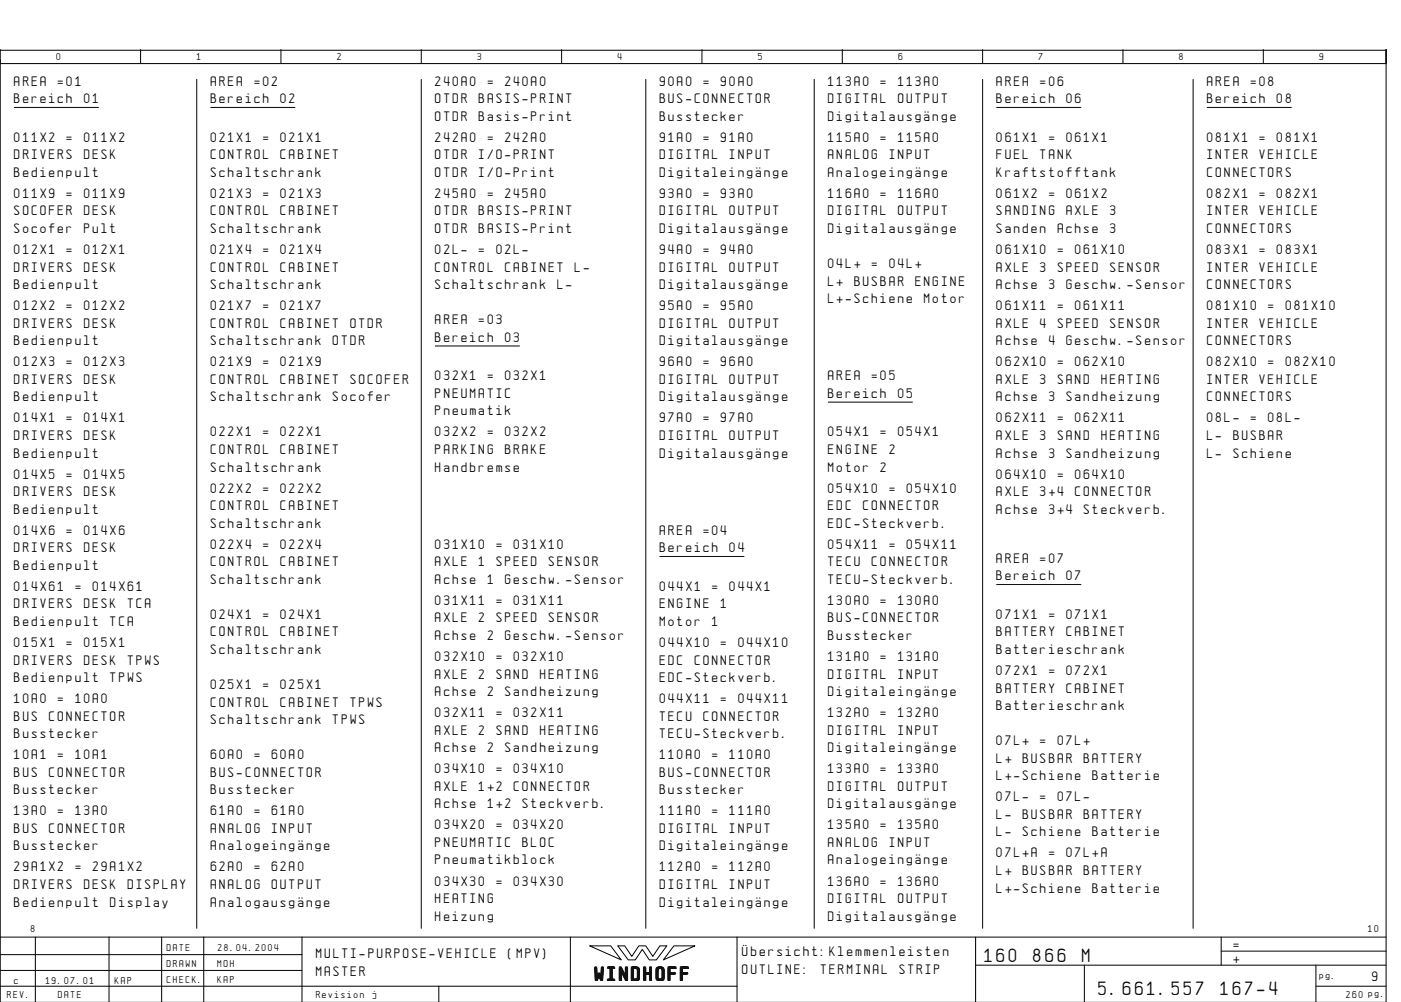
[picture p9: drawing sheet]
<svg xmlns="http://www.w3.org/2000/svg" width="399mm" height="286mm" viewBox="0 0 399 286" stroke-linecap="round" stroke-linejoin="round" font-family="sans-serif">
<defs><g id="words">
<g font-size="4.4">
<text x="280.6" y="274.1">160</text>
<text x="294.5" y="274.1">866</text>
<text x="308.4" y="274.1">M</text>
<text x="169.5" y="279.3">WINDHOFF</text>
<text x="313.1" y="283.6">5.661.557</text>
<text x="347.9" y="283.6">167-4</text>
</g>
<g font-size="3.1">
<text x="4.1" y="24.4">AREA</text>
<text x="4.1" y="29.4">Bereich</text>
<text x="16.5" y="24.4">=01</text>
<text x="24" y="29.4">01</text>
<text x="60.1" y="24.4">AREA</text>
<text x="60.1" y="29.4">Bereich</text>
<text x="72.5" y="24.4">=02</text>
<text x="80" y="29.4">02</text>
<text x="124.1" y="24.4">240A0</text>
<text x="124.1" y="29.4">OTDR</text>
<text x="136.5" y="29.4">BASIS-PRINT</text>
<text x="139" y="24.4">=</text>
<text x="144" y="24.4">240A0</text>
<text x="188.1" y="24.4">90A0</text>
<text x="188.1" y="29.4">BUS-CONNECTOR</text>
<text x="200.5" y="24.4">=</text>
<text x="205.5" y="24.4">90A0</text>
<text x="236.1" y="24.4">113A0</text>
<text x="236.1" y="29.4">DIGITAL</text>
<text x="251" y="24.4">=</text>
<text x="256" y="24.4">113A0</text>
<text x="256" y="29.4">OUTPUT</text>
<text x="284.1" y="24.4">AREA</text>
<text x="284.1" y="29.4">Bereich</text>
<text x="296.5" y="24.4">=06</text>
<text x="304" y="29.4">06</text>
<text x="344.1" y="24.4">AREA</text>
<text x="344.1" y="29.4">Bereich</text>
<text x="356.5" y="24.4">=08</text>
<text x="364" y="29.4">08</text>
<text x="124.1" y="34.4">OTDR</text>
<text x="136.5" y="34.4">Basis-Print</text>
<text x="188.1" y="34.4">Busstecker</text>
<text x="236.1" y="34.4">DigitalausgÑnge</text>
<text x="4.1" y="40.4">011X2</text>
<text x="19" y="40.4">=</text>
<text x="24" y="40.4">011X2</text>
<text x="60.1" y="40.4">021X1</text>
<text x="75" y="40.4">=</text>
<text x="80" y="40.4">021X1</text>
<text x="124.1" y="40.4">242A0</text>
<text x="139" y="40.4">=</text>
<text x="144" y="40.4">242A0</text>
<text x="188.1" y="40.4">91A0</text>
<text x="200.5" y="40.4">=</text>
<text x="205.5" y="40.4">91A0</text>
<text x="236.1" y="40.4">115A0</text>
<text x="251" y="40.4">=</text>
<text x="256" y="40.4">115A0</text>
<text x="284.1" y="40.4">061X1</text>
<text x="299" y="40.4">=</text>
<text x="304" y="40.4">061X1</text>
<text x="344.1" y="40.4">081X1</text>
<text x="359" y="40.4">=</text>
<text x="364" y="40.4">081X1</text>
<text x="4.1" y="45.4">DRIVERS</text>
<text x="24" y="45.4">DESK</text>
<text x="60.1" y="45.4">CONTROL</text>
<text x="80" y="45.4">CABINET</text>
<text x="124.1" y="45.4">OTDR</text>
<text x="136.5" y="45.4">I/O-PRINT</text>
<text x="188.1" y="45.4">DIGITAL</text>
<text x="208" y="45.4">INPUT</text>
<text x="236.1" y="45.4">ANALOG</text>
<text x="253.5" y="45.4">INPUT</text>
<text x="284.1" y="45.4">FUEL</text>
<text x="296.5" y="45.4">TANK</text>
<text x="344.1" y="45.4">INTER</text>
<text x="359" y="45.4">VEHICLE</text>
<text x="4.1" y="50.4">Bedienpult</text>
<text x="60.1" y="50.4">Schaltschrank</text>
<text x="124.1" y="50.4">OTDR</text>
<text x="136.5" y="50.4">I/O-Print</text>
<text x="188.1" y="50.4">DigitaleingÑnge</text>
<text x="236.1" y="50.4">AnalogeingÑnge</text>
<text x="284.1" y="50.4">Kraftstofftank</text>
<text x="344.1" y="50.4">CONNECTORS</text>
<text x="4.1" y="56.4">011X9</text>
<text x="19" y="56.4">=</text>
<text x="24" y="56.4">011X9</text>
<text x="60.1" y="56.4">021X3</text>
<text x="75" y="56.4">=</text>
<text x="80" y="56.4">021X3</text>
<text x="124.1" y="56.4">245A0</text>
<text x="139" y="56.4">=</text>
<text x="144" y="56.4">245A0</text>
<text x="188.1" y="56.4">93A0</text>
<text x="200.5" y="56.4">=</text>
<text x="205.5" y="56.4">93A0</text>
<text x="236.1" y="56.4">116A0</text>
<text x="251" y="56.4">=</text>
<text x="256" y="56.4">116A0</text>
<text x="284.1" y="56.4">061X2</text>
<text x="299" y="56.4">=</text>
<text x="304" y="56.4">061X2</text>
<text x="344.1" y="56.4">082X1</text>
<text x="359" y="56.4">=</text>
<text x="364" y="56.4">082X1</text>
<text x="4.1" y="61.4">SOCOFER</text>
<text x="24" y="61.4">DESK</text>
<text x="60.1" y="61.4">CONTROL</text>
<text x="80" y="61.4">CABINET</text>
<text x="124.1" y="61.4">OTDR</text>
<text x="136.5" y="61.4">BASIS-PRINT</text>
<text x="188.1" y="61.4">DIGITAL</text>
<text x="208" y="61.4">OUTPUT</text>
<text x="236.1" y="61.4">DIGITAL</text>
<text x="256" y="61.4">OUTPUT</text>
<text x="284.1" y="61.4">SANDING</text>
<text x="304" y="61.4">AXLE</text>
<text x="316.4" y="61.4">3</text>
<text x="344.1" y="61.4">INTER</text>
<text x="359" y="61.4">VEHICLE</text>
<text x="4.1" y="66.4">Socofer</text>
<text x="24" y="66.4">Pult</text>
<text x="60.1" y="66.4">Schaltschrank</text>
<text x="124.1" y="66.4">OTDR</text>
<text x="136.5" y="66.4">BASIS-Print</text>
<text x="188.1" y="66.4">DigitalausgÑnge</text>
<text x="236.1" y="66.4">DigitalausgÑnge</text>
<text x="284.1" y="66.4">Sanden</text>
<text x="301.5" y="66.4">Achse</text>
<text x="316.4" y="66.4">3</text>
<text x="344.1" y="66.4">CONNECTORS</text>
<text x="4.1" y="72.4">012X1</text>
<text x="4.1" y="77.4">DRIVERS</text>
<text x="19" y="72.4">=</text>
<text x="24" y="72.4">012X1</text>
<text x="24" y="77.4">DESK</text>
<text x="60.1" y="72.4">021X4</text>
<text x="60.1" y="77.4">CONTROL</text>
<text x="75" y="72.4">=</text>
<text x="80" y="72.4">021X4</text>
<text x="80" y="77.4">CABINET</text>
<text x="124.1" y="72.4">02L-</text>
<text x="124.1" y="77.4">CONTROL</text>
<text x="136.5" y="72.4">=</text>
<text x="141.5" y="72.4">02L-</text>
<text x="144" y="77.4">CABINET</text>
<text x="163.9" y="77.4">L-</text>
<text x="188.1" y="72.4">94A0</text>
<text x="188.1" y="77.4">DIGITAL</text>
<text x="200.5" y="72.4">=</text>
<text x="205.5" y="72.4">94A0</text>
<text x="208" y="77.4">OUTPUT</text>
<text x="236.1" y="76.4">04L+</text>
<text x="248.5" y="76.4">=</text>
<text x="253.5" y="76.4">04L+</text>
<text x="284.1" y="72.4">061X10</text>
<text x="284.1" y="77.4">AXLE</text>
<text x="296.5" y="77.4">3</text>
<text x="301.5" y="72.4">=</text>
<text x="301.5" y="77.4">SPEED</text>
<text x="306.5" y="72.4">061X10</text>
<text x="316.4" y="77.4">SENSOR</text>
<text x="344.1" y="72.4">083X1</text>
<text x="344.1" y="77.4">INTER</text>
<text x="359" y="72.4">=</text>
<text x="359" y="77.4">VEHICLE</text>
<text x="364" y="72.4">083X1</text>
<text x="4.1" y="82.4">Bedienpult</text>
<text x="60.1" y="82.4">Schaltschrank</text>
<text x="124.1" y="82.4">Schaltschrank</text>
<text x="158.9" y="82.4">L-</text>
<text x="188.1" y="82.4">DigitalausgÑnge</text>
<text x="236.1" y="81.4">L+</text>
<text x="243.5" y="81.4">BUSBAR</text>
<text x="261" y="81.4">ENGINE</text>
<text x="284.1" y="82.4">Achse</text>
<text x="299" y="82.4">3</text>
<text x="304" y="82.4">Geschw.-Sensor</text>
<text x="344.1" y="82.4">CONNECTORS</text>
<text x="4.1" y="88.4">012X2</text>
<text x="19" y="88.4">=</text>
<text x="24" y="88.4">012X2</text>
<text x="60.1" y="88.4">021X7</text>
<text x="75" y="88.4">=</text>
<text x="80" y="88.4">021X7</text>
<text x="188.1" y="88.4">95A0</text>
<text x="200.5" y="88.4">=</text>
<text x="205.5" y="88.4">95A0</text>
<text x="236.1" y="86.4">L+-Schiene</text>
<text x="263.4" y="86.4">Motor</text>
<text x="284.1" y="88.4">061X11</text>
<text x="301.5" y="88.4">=</text>
<text x="306.5" y="88.4">061X11</text>
<text x="344.1" y="88.4">081X10</text>
<text x="361.5" y="88.4">=</text>
<text x="366.5" y="88.4">081X10</text>
<text x="4.1" y="93.4">DRIVERS</text>
<text x="24" y="93.4">DESK</text>
<text x="60.1" y="93.4">CONTROL</text>
<text x="80" y="93.4">CABINET</text>
<text x="99.9" y="93.4">OTDR</text>
<text x="124.1" y="92.4">AREA</text>
<text x="136.5" y="92.4">=03</text>
<text x="188.1" y="93.4">DIGITAL</text>
<text x="208" y="93.4">OUTPUT</text>
<text x="284.1" y="93.4">AXLE</text>
<text x="296.5" y="93.4">4</text>
<text x="301.5" y="93.4">SPEED</text>
<text x="316.4" y="93.4">SENSOR</text>
<text x="344.1" y="93.4">INTER</text>
<text x="359" y="93.4">VEHICLE</text>
<text x="4.1" y="98.4">Bedienpult</text>
<text x="60.1" y="98.4">Schaltschrank</text>
<text x="94.9" y="98.4">OTDR</text>
<text x="124.1" y="97.4">Bereich</text>
<text x="144" y="97.4">03</text>
<text x="188.1" y="98.4">DigitalausgÑnge</text>
<text x="284.1" y="98.4">Achse</text>
<text x="299" y="98.4">4</text>
<text x="304" y="98.4">Geschw.-Sensor</text>
<text x="344.1" y="98.4">CONNECTORS</text>
<text x="4.1" y="104.4">012X3</text>
<text x="19" y="104.4">=</text>
<text x="24" y="104.4">012X3</text>
<text x="60.1" y="104.4">021X9</text>
<text x="75" y="104.4">=</text>
<text x="80" y="104.4">021X9</text>
<text x="188.1" y="104.4">96A0</text>
<text x="200.5" y="104.4">=</text>
<text x="205.5" y="104.4">96A0</text>
<text x="284.1" y="104.4">062X10</text>
<text x="301.5" y="104.4">=</text>
<text x="306.5" y="104.4">062X10</text>
<text x="344.1" y="104.4">082X10</text>
<text x="361.5" y="104.4">=</text>
<text x="366.5" y="104.4">082X10</text>
<text x="4.1" y="109.4">DRIVERS</text>
<text x="24" y="109.4">DESK</text>
<text x="60.1" y="109.4">CONTROL</text>
<text x="80" y="109.4">CABINET</text>
<text x="99.9" y="109.4">SOCOFER</text>
<text x="124.1" y="108.4">032X1</text>
<text x="124.1" y="113.4">PNEUMATIC</text>
<text x="139" y="108.4">=</text>
<text x="144" y="108.4">032X1</text>
<text x="188.1" y="109.4">DIGITAL</text>
<text x="208" y="109.4">OUTPUT</text>
<text x="236.1" y="108.4">AREA</text>
<text x="236.1" y="113.4">Bereich</text>
<text x="248.5" y="108.4">=05</text>
<text x="256" y="113.4">05</text>
<text x="284.1" y="109.4">AXLE</text>
<text x="296.5" y="109.4">3</text>
<text x="301.5" y="109.4">SAND</text>
<text x="313.9" y="109.4">HEATING</text>
<text x="344.1" y="109.4">INTER</text>
<text x="359" y="109.4">VEHICLE</text>
<text x="4.1" y="114.4">Bedienpult</text>
<text x="60.1" y="114.4">Schaltschrank</text>
<text x="94.9" y="114.4">Socofer</text>
<text x="124.1" y="118.4">Pneumatik</text>
<text x="188.1" y="114.4">DigitalausgÑnge</text>
<text x="284.1" y="114.4">Achse</text>
<text x="299" y="114.4">3</text>
<text x="304" y="114.4">Sandheizung</text>
<text x="344.1" y="114.4">CONNECTORS</text>
<text x="4.1" y="120.4">014X1</text>
<text x="4.1" y="125.4">DRIVERS</text>
<text x="19" y="120.4">=</text>
<text x="24" y="120.4">014X1</text>
<text x="24" y="125.4">DESK</text>
<text x="60.1" y="124.4">022X1</text>
<text x="75" y="124.4">=</text>
<text x="80" y="124.4">022X1</text>
<text x="124.1" y="124.4">032X2</text>
<text x="139" y="124.4">=</text>
<text x="144" y="124.4">032X2</text>
<text x="188.1" y="120.4">97A0</text>
<text x="188.1" y="125.4">DIGITAL</text>
<text x="200.5" y="120.4">=</text>
<text x="205.5" y="120.4">97A0</text>
<text x="208" y="125.4">OUTPUT</text>
<text x="236.1" y="124.4">054X1</text>
<text x="251" y="124.4">=</text>
<text x="256" y="124.4">054X1</text>
<text x="284.1" y="120.4">062X11</text>
<text x="284.1" y="125.4">AXLE</text>
<text x="296.5" y="125.4">3</text>
<text x="301.5" y="120.4">=</text>
<text x="301.5" y="125.4">SAND</text>
<text x="306.5" y="120.4">062X11</text>
<text x="313.9" y="125.4">HEATING</text>
<text x="344.1" y="120.4">08L-</text>
<text x="344.1" y="125.4">L-</text>
<text x="351.5" y="125.4">BUSBAR</text>
<text x="356.5" y="120.4">=</text>
<text x="361.5" y="120.4">08L-</text>
<text x="4.1" y="130.4">Bedienpult</text>
<text x="60.1" y="129.4">CONTROL</text>
<text x="80" y="129.4">CABINET</text>
<text x="124.1" y="129.4">PARKING</text>
<text x="144" y="129.4">BRAKE</text>
<text x="188.1" y="130.4">DigitalausgÑnge</text>
<text x="236.1" y="129.4">ENGINE</text>
<text x="253.5" y="129.4">2</text>
<text x="284.1" y="130.4">Achse</text>
<text x="299" y="130.4">3</text>
<text x="304" y="130.4">Sandheizung</text>
<text x="344.1" y="130.4">L-</text>
<text x="351.5" y="130.4">Schiene</text>
<text x="4.1" y="136.4">014X5</text>
<text x="19" y="136.4">=</text>
<text x="24" y="136.4">014X5</text>
<text x="60.1" y="134.4">Schaltschrank</text>
<text x="124.1" y="134.4">Handbremse</text>
<text x="236.1" y="134.4">Motor</text>
<text x="251" y="134.4">2</text>
<text x="284.1" y="136.4">064X10</text>
<text x="301.5" y="136.4">=</text>
<text x="306.5" y="136.4">064X10</text>
<text x="4.1" y="141.4">DRIVERS</text>
<text x="24" y="141.4">DESK</text>
<text x="60.1" y="140.4">022X2</text>
<text x="75" y="140.4">=</text>
<text x="80" y="140.4">022X2</text>
<text x="236.1" y="140.4">054X10</text>
<text x="253.5" y="140.4">=</text>
<text x="258.5" y="140.4">054X10</text>
<text x="284.1" y="141.4">AXLE</text>
<text x="296.5" y="141.4">3+4</text>
<text x="306.5" y="141.4">CONNECTOR</text>
<text x="4.1" y="146.4">Bedienpult</text>
<text x="60.1" y="145.4">CONTROL</text>
<text x="80" y="145.4">CABINET</text>
<text x="236.1" y="145.4">EDC</text>
<text x="246" y="145.4">CONNECTOR</text>
<text x="284.1" y="146.4">Achse</text>
<text x="299" y="146.4">3+4</text>
<text x="309" y="146.4">Steckverb.</text>
<text x="4.1" y="152.4">014X6</text>
<text x="19" y="152.4">=</text>
<text x="24" y="152.4">014X6</text>
<text x="60.1" y="150.4">Schaltschrank</text>
<text x="188.1" y="152.4">AREA</text>
<text x="200.5" y="152.4">=04</text>
<text x="236.1" y="150.4">EDC-Steckverb.</text>
<text x="4.1" y="157.4">DRIVERS</text>
<text x="24" y="157.4">DESK</text>
<text x="60.1" y="156.4">022X4</text>
<text x="60.1" y="161.4">CONTROL</text>
<text x="75" y="156.4">=</text>
<text x="80" y="156.4">022X4</text>
<text x="80" y="161.4">CABINET</text>
<text x="124.1" y="156.4">031X10</text>
<text x="124.1" y="161.4">AXLE</text>
<text x="136.5" y="161.4">1</text>
<text x="141.5" y="156.4">=</text>
<text x="141.5" y="161.4">SPEED</text>
<text x="146.5" y="156.4">031X10</text>
<text x="156.4" y="161.4">SENSOR</text>
<text x="188.1" y="157.4">Bereich</text>
<text x="208" y="157.4">04</text>
<text x="236.1" y="156.4">054X11</text>
<text x="236.1" y="161.4">TECU</text>
<text x="248.5" y="161.4">CONNECTOR</text>
<text x="253.5" y="156.4">=</text>
<text x="258.5" y="156.4">054X11</text>
<text x="284.1" y="160.4">AREA</text>
<text x="296.5" y="160.4">=07</text>
<text x="4.1" y="162.4">Bedienpult</text>
<text x="60.1" y="166.4">Schaltschrank</text>
<text x="124.1" y="166.4">Achse</text>
<text x="139" y="166.4">1</text>
<text x="144" y="166.4">Geschw.-Sensor</text>
<text x="236.1" y="166.4">TECU-Steckverb.</text>
<text x="284.1" y="165.4">Bereich</text>
<text x="304" y="165.4">07</text>
<text x="4.1" y="168.4">014X61</text>
<text x="4.1" y="173.4">DRIVERS</text>
<text x="21.5" y="168.4">=</text>
<text x="24" y="173.4">DESK</text>
<text x="26.5" y="168.4">014X61</text>
<text x="36.4" y="173.4">TCA</text>
<text x="124.1" y="172.4">031X11</text>
<text x="141.5" y="172.4">=</text>
<text x="146.5" y="172.4">031X11</text>
<text x="188.1" y="168.4">044X1</text>
<text x="188.1" y="173.4">ENGINE</text>
<text x="203" y="168.4">=</text>
<text x="205.5" y="173.4">1</text>
<text x="208" y="168.4">044X1</text>
<text x="236.1" y="172.4">130A0</text>
<text x="251" y="172.4">=</text>
<text x="256" y="172.4">130A0</text>
<text x="4.1" y="178.4">Bedienpult</text>
<text x="31.4" y="178.4">TCA</text>
<text x="60.1" y="176.4">024X1</text>
<text x="75" y="176.4">=</text>
<text x="80" y="176.4">024X1</text>
<text x="124.1" y="177.4">AXLE</text>
<text x="136.5" y="177.4">2</text>
<text x="141.5" y="177.4">SPEED</text>
<text x="156.4" y="177.4">SENSOR</text>
<text x="188.1" y="178.4">Motor</text>
<text x="203" y="178.4">1</text>
<text x="236.1" y="177.4">BUS-CONNECTOR</text>
<text x="284.1" y="176.4">071X1</text>
<text x="299" y="176.4">=</text>
<text x="304" y="176.4">071X1</text>
<text x="4.1" y="184.4">015X1</text>
<text x="19" y="184.4">=</text>
<text x="24" y="184.4">015X1</text>
<text x="60.1" y="181.4">CONTROL</text>
<text x="80" y="181.4">CABINET</text>
<text x="124.1" y="182.4">Achse</text>
<text x="139" y="182.4">2</text>
<text x="144" y="182.4">Geschw.-Sensor</text>
<text x="188.1" y="184.4">044X10</text>
<text x="205.5" y="184.4">=</text>
<text x="210.5" y="184.4">044X10</text>
<text x="236.1" y="182.4">Busstecker</text>
<text x="284.1" y="181.4">BATTERY</text>
<text x="304" y="181.4">CABINET</text>
<text x="4.1" y="189.4">DRIVERS</text>
<text x="24" y="189.4">DESK</text>
<text x="36.4" y="189.4">TPWS</text>
<text x="60.1" y="186.4">Schaltschrank</text>
<text x="124.1" y="188.4">032X10</text>
<text x="141.5" y="188.4">=</text>
<text x="146.5" y="188.4">032X10</text>
<text x="188.1" y="189.4">EDC</text>
<text x="198" y="189.4">CONNECTOR</text>
<text x="236.1" y="188.4">131A0</text>
<text x="251" y="188.4">=</text>
<text x="256" y="188.4">131A0</text>
<text x="284.1" y="186.4">Batterieschrank</text>
<text x="4.1" y="194.4">Bedienpult</text>
<text x="31.4" y="194.4">TPWS</text>
<text x="60.1" y="196.4">025X1</text>
<text x="75" y="196.4">=</text>
<text x="80" y="196.4">025X1</text>
<text x="124.1" y="193.4">AXLE</text>
<text x="136.5" y="193.4">2</text>
<text x="141.5" y="193.4">SAND</text>
<text x="153.9" y="193.4">HEATING</text>
<text x="188.1" y="194.4">EDC-Steckverb.</text>
<text x="236.1" y="193.4">DIGITAL</text>
<text x="256" y="193.4">INPUT</text>
<text x="284.1" y="192.4">072X1</text>
<text x="284.1" y="197.4">BATTERY</text>
<text x="299" y="192.4">=</text>
<text x="304" y="192.4">072X1</text>
<text x="304" y="197.4">CABINET</text>
<text x="4.1" y="200.4">10A0</text>
<text x="16.5" y="200.4">=</text>
<text x="21.5" y="200.4">10A0</text>
<text x="60.1" y="201.4">CONTROL</text>
<text x="80" y="201.4">CABINET</text>
<text x="99.9" y="201.4">TPWS</text>
<text x="124.1" y="198.4">Achse</text>
<text x="139" y="198.4">2</text>
<text x="144" y="198.4">Sandheizung</text>
<text x="188.1" y="200.4">044X11</text>
<text x="205.5" y="200.4">=</text>
<text x="210.5" y="200.4">044X11</text>
<text x="236.1" y="198.4">DigitaleingÑnge</text>
<text x="284.1" y="202.4">Batterieschrank</text>
<text x="4.1" y="205.4">BUS</text>
<text x="14" y="205.4">CONNECTOR</text>
<text x="60.1" y="206.4">Schaltschrank</text>
<text x="94.9" y="206.4">TPWS</text>
<text x="124.1" y="204.4">032X11</text>
<text x="124.1" y="209.4">AXLE</text>
<text x="136.5" y="209.4">2</text>
<text x="141.5" y="204.4">=</text>
<text x="141.5" y="209.4">SAND</text>
<text x="146.5" y="204.4">032X11</text>
<text x="153.9" y="209.4">HEATING</text>
<text x="188.1" y="205.4">TECU</text>
<text x="200.5" y="205.4">CONNECTOR</text>
<text x="236.1" y="204.4">132A0</text>
<text x="236.1" y="209.4">DIGITAL</text>
<text x="251" y="204.4">=</text>
<text x="256" y="204.4">132A0</text>
<text x="256" y="209.4">INPUT</text>
<text x="4.1" y="210.4">Busstecker</text>
<text x="124.1" y="214.4">Achse</text>
<text x="139" y="214.4">2</text>
<text x="144" y="214.4">Sandheizung</text>
<text x="188.1" y="210.4">TECU-Steckverb.</text>
<text x="236.1" y="214.4">DigitaleingÑnge</text>
<text x="284.1" y="212.4">07L+</text>
<text x="296.5" y="212.4">=</text>
<text x="301.5" y="212.4">07L+</text>
<text x="4.1" y="216.4">10A1</text>
<text x="4.1" y="221.4">BUS</text>
<text x="14" y="221.4">CONNECTOR</text>
<text x="16.5" y="216.4">=</text>
<text x="21.5" y="216.4">10A1</text>
<text x="60.1" y="216.4">60A0</text>
<text x="60.1" y="221.4">BUS-CONNECTOR</text>
<text x="72.5" y="216.4">=</text>
<text x="77.5" y="216.4">60A0</text>
<text x="124.1" y="220.4">034X10</text>
<text x="141.5" y="220.4">=</text>
<text x="146.5" y="220.4">034X10</text>
<text x="188.1" y="216.4">110A0</text>
<text x="188.1" y="221.4">BUS-CONNECTOR</text>
<text x="203" y="216.4">=</text>
<text x="208" y="216.4">110A0</text>
<text x="236.1" y="220.4">133A0</text>
<text x="251" y="220.4">=</text>
<text x="256" y="220.4">133A0</text>
<text x="284.1" y="217.4">L+</text>
<text x="291.5" y="217.4">BUSBAR</text>
<text x="309" y="217.4">BATTERY</text>
<text x="4.1" y="226.4">Busstecker</text>
<text x="60.1" y="226.4">Busstecker</text>
<text x="124.1" y="225.4">AXLE</text>
<text x="136.5" y="225.4">1+2</text>
<text x="146.5" y="225.4">CONNECTOR</text>
<text x="188.1" y="226.4">Busstecker</text>
<text x="236.1" y="225.4">DIGITAL</text>
<text x="256" y="225.4">OUTPUT</text>
<text x="284.1" y="222.4">L+-Schiene</text>
<text x="311.4" y="222.4">Batterie</text>
<text x="4.1" y="232.4">13A0</text>
<text x="16.5" y="232.4">=</text>
<text x="21.5" y="232.4">13A0</text>
<text x="60.1" y="232.4">61A0</text>
<text x="72.5" y="232.4">=</text>
<text x="77.5" y="232.4">61A0</text>
<text x="124.1" y="230.4">Achse</text>
<text x="139" y="230.4">1+2</text>
<text x="149" y="230.4">Steckverb.</text>
<text x="188.1" y="232.4">111A0</text>
<text x="203" y="232.4">=</text>
<text x="208" y="232.4">111A0</text>
<text x="236.1" y="230.4">DigitalausgÑnge</text>
<text x="284.1" y="228.4">07L-</text>
<text x="284.1" y="233.4">L-</text>
<text x="291.5" y="233.4">BUSBAR</text>
<text x="296.5" y="228.4">=</text>
<text x="301.5" y="228.4">07L-</text>
<text x="309" y="233.4">BATTERY</text>
<text x="4.1" y="237.4">BUS</text>
<text x="14" y="237.4">CONNECTOR</text>
<text x="60.1" y="237.4">ANALOG</text>
<text x="77.5" y="237.4">INPUT</text>
<text x="124.1" y="236.4">034X20</text>
<text x="141.5" y="236.4">=</text>
<text x="146.5" y="236.4">034X20</text>
<text x="188.1" y="237.4">DIGITAL</text>
<text x="208" y="237.4">INPUT</text>
<text x="236.1" y="236.4">135A0</text>
<text x="251" y="236.4">=</text>
<text x="256" y="236.4">135A0</text>
<text x="284.1" y="238.4">L-</text>
<text x="291.5" y="238.4">Schiene</text>
<text x="311.4" y="238.4">Batterie</text>
<text x="4.1" y="242.4">Busstecker</text>
<text x="60.1" y="242.4">AnalogeingÑnge</text>
<text x="124.1" y="241.4">PNEUMATIC</text>
<text x="149" y="241.4">BLOC</text>
<text x="188.1" y="242.4">DigitaleingÑnge</text>
<text x="236.1" y="241.4">ANALOG</text>
<text x="253.5" y="241.4">INPUT</text>
<text x="284.1" y="244.4">07L+A</text>
<text x="299" y="244.4">=</text>
<text x="304" y="244.4">07L+A</text>
<text x="4.1" y="248.4">29A1X2</text>
<text x="21.5" y="248.4">=</text>
<text x="26.5" y="248.4">29A1X2</text>
<text x="60.1" y="248.4">62A0</text>
<text x="72.5" y="248.4">=</text>
<text x="77.5" y="248.4">62A0</text>
<text x="124.1" y="246.4">Pneumatikblock</text>
<text x="188.1" y="248.4">112A0</text>
<text x="203" y="248.4">=</text>
<text x="208" y="248.4">112A0</text>
<text x="236.1" y="246.4">AnalogeingÑnge</text>
<text x="284.1" y="249.4">L+</text>
<text x="291.5" y="249.4">BUSBAR</text>
<text x="309" y="249.4">BATTERY</text>
<text x="4.1" y="253.4">DRIVERS</text>
<text x="24" y="253.4">DESK</text>
<text x="36.4" y="253.4">DISPLAY</text>
<text x="60.1" y="253.4">ANALOG</text>
<text x="77.5" y="253.4">OUTPUT</text>
<text x="124.1" y="252.4">034X30</text>
<text x="124.1" y="257.4">HEATING</text>
<text x="141.5" y="252.4">=</text>
<text x="146.5" y="252.4">034X30</text>
<text x="188.1" y="253.4">DIGITAL</text>
<text x="208" y="253.4">INPUT</text>
<text x="236.1" y="252.4">136A0</text>
<text x="236.1" y="257.4">DIGITAL</text>
<text x="251" y="252.4">=</text>
<text x="256" y="252.4">136A0</text>
<text x="256" y="257.4">OUTPUT</text>
<text x="284.1" y="254.4">L+-Schiene</text>
<text x="311.4" y="254.4">Batterie</text>
<text x="4.1" y="258.4">Bedienpult</text>
<text x="31.4" y="258.4">Display</text>
<text x="60.1" y="258.4">AnalogausgÑnge</text>
<text x="124.1" y="262.4">Heizung</text>
<text x="188.1" y="258.4">DigitaleingÑnge</text>
<text x="236.1" y="262.4">DigitalausgÑnge</text>
<text x="90.1" y="273.1">MULTI-PURPOSE-VEHICLE</text>
<text x="144.8" y="273.1">(MPV)</text>
<text x="211.6" y="272.6">öbersicht:Klemmenleisten</text>
<text x="351.6" y="270.6">=</text>
<text x="351.6" y="274.6">+</text>
<text x="90.1" y="278.1">MASTER</text>
<text x="211.6" y="277.6">OUTLINE:</text>
<text x="234" y="277.6">TERMINAL</text>
<text x="256.4" y="277.6">STRIP</text>
<text x="391.1" y="279.6">9</text>
</g>
<g font-size="2.3">
<text x="16.1" y="17.1">0</text>
<text x="56.1" y="17.1">1</text>
<text x="96.1" y="17.1">2</text>
<text x="136.1" y="17.1">3</text>
<text x="176.1" y="17.1">4</text>
<text x="216.1" y="17.1">5</text>
<text x="256.1" y="17.1">6</text>
<text x="296.1" y="17.1">7</text>
<text x="336.1" y="17.1">8</text>
<text x="376.1" y="17.1">9</text>
<text x="8.8" y="265.6">8</text>
<text x="390" y="265.6">10</text>
<text x="47.6" y="271.1">DATE</text>
<text x="47.6" y="275.6">DRAWN</text>
<text x="62" y="275.6">MOH</text>
<text x="62.1" y="271.1">28.04.2004</text>
<text x="4.1" y="280.4">c</text>
<text x="13" y="280.4">19.07.01</text>
<text x="32.7" y="280.4">KAP</text>
<text x="47.6" y="280.1">CHECK.</text>
<text x="62" y="280.1">KAP</text>
<text x="376.1" y="279.1">pg.</text>
<text x="2.1" y="284.6">REV.</text>
<text x="16.6" y="284.6">DATE</text>
<text x="90.1" y="284.6">Revision</text>
<text x="106.2" y="284.6">j</text>
<text x="383.7" y="284.6">260 pg.</text>
</g>
</g></defs>
<g fill="none" stroke="#000" stroke-width=".29">
<path d="M.1 14.1v4h395v-4v271.6M.1 17.1v250M.1 14.3h395M40.1 14.1v4M80.1 14.1v4M120.1 14.1v4M160.1 14.1v4M200.1 14.1v4M240.1 14.1v4M280.1 14.1v4M320.1 14.1v4M360.1 14.1v4"/>
<path d="M4.1 30.6h24M56.1 22.6v242M60.1 30.6h24M120.1 22.6v242M184.1 22.6v242M232.1 22.6v242M280.1 22.6v242M284.1 30.6h24M340.1 22.6v242M344.1 30.6h24M124.1 98.6h24M236.1 114.6h24"/>
<path d="M188.1 158.6h24M284.1 166.6h24M10.1 267.1v18.5M31.1 267.1v18.5M46.1 267.1v18.6M58.1 267.1v18.6M86.1 272.1h-86M86.1 276.6h-86M86.1 267.1v18.6M162.6 267.1v18.6M168.1 269.6h6l3 4zM176.1 269.6h2l2 3 2-3h2l2 3 2-3h2l-3 4h-2l-2-3-2 3h-2z"/>
<path d="M192.1 269.6h6l-9 4zM210.1 267.1v18.6M278.1 275.1h117M278.1 267.1v18.6M309.1 275.1v10.6M348.1 271.1h47M348.1 267.1v8M375.1 275.1v10.6M395.1 267.1h-395v18.6M125.1 281.1v4.6M210.1 281.1h-210M375.1 281.1h20"/>
</g>
<use href="#words"/>
</svg>
